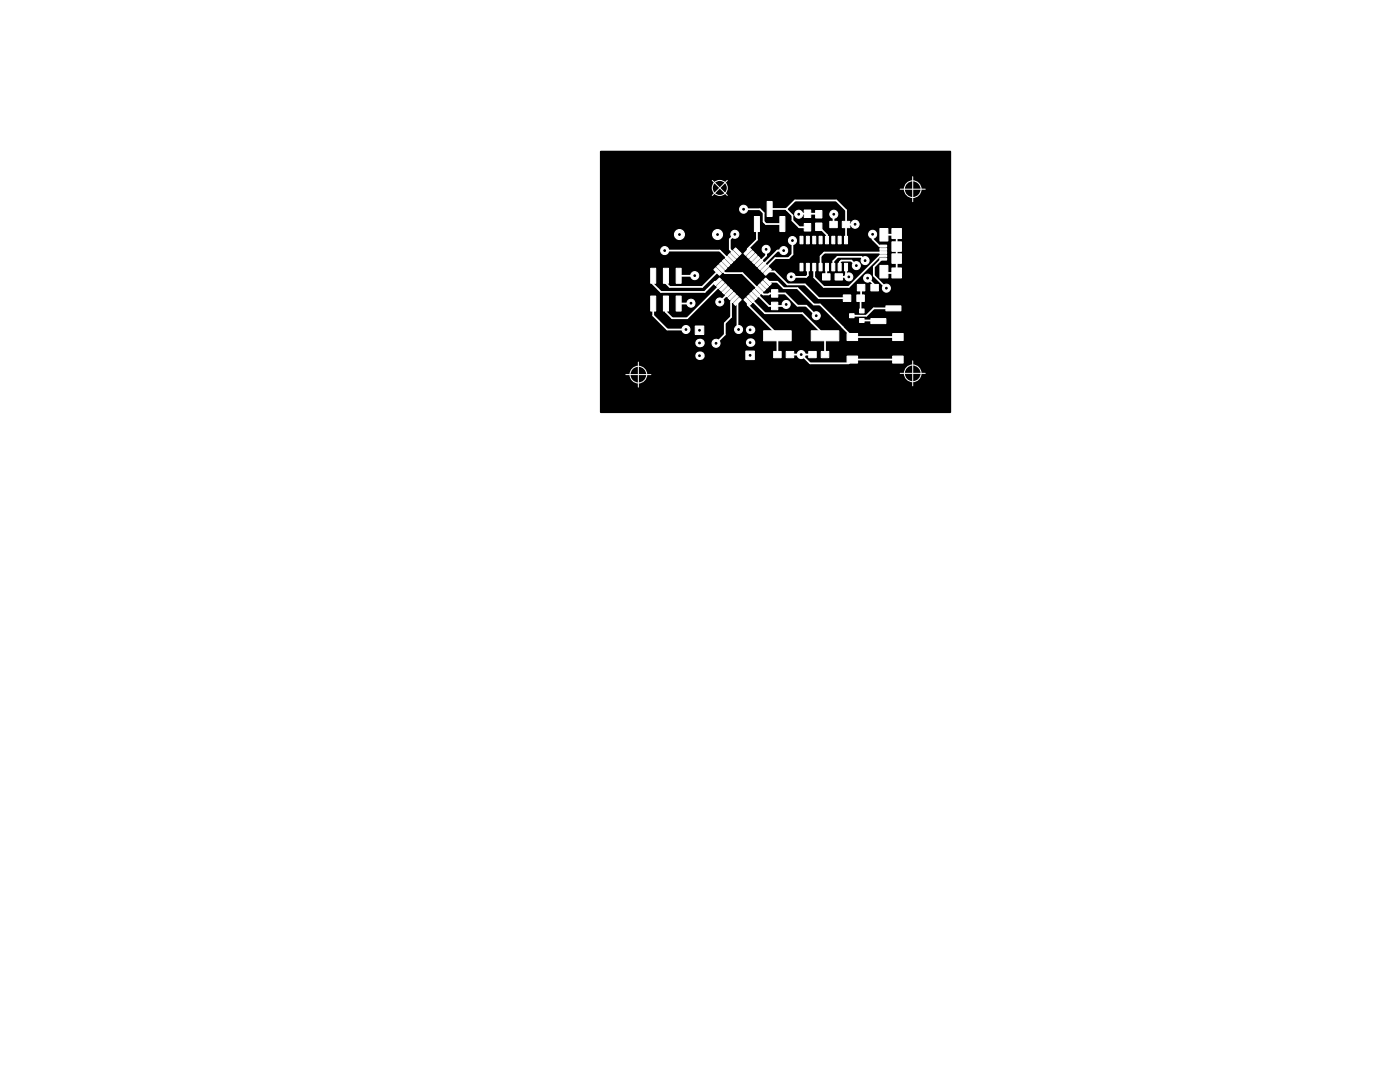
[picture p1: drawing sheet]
<svg xmlns="http://www.w3.org/2000/svg" width="279mm" height="216mm" viewBox="0 0 279 216" stroke-linecap="round" stroke-linejoin="round" font-family="sans-serif">
<path d="M119.9 30.2h69.8v52h-69.8z" fill="#000" stroke="#000" stroke-width=".35"/>
<g fill="none" stroke="#fff" stroke-width=".2">
<path d="M142.2 36l3 3M145.2 36l-3 3M179.6 37.7h5.1M182.2 35.3v5M124.9 74.7h5M127.4 72.3v5M179.6 74.5h5.1M182.2 72v5"/>
<circle cx="143.7" cy="37.5" r="1.5"/>
<circle cx="182.1" cy="37.7" r="1.67"/>
<circle cx="127.4" cy="74.8" r="1.67"/>
<circle cx="182.1" cy="74.5" r="1.67"/>
</g>
<g fill="#fff" stroke="#fff" stroke-width=".2">
<path d="M162.8 44.5h1.2v1.5h-1.2z"/>
<path d="M162.8 42h1.2v1.5h-1.2z"/>
<path d="M160.5 41.9h1.3v1.5h-1.3z"/>
<path d="M160.5 44.6h1.3v1.5h-1.3z"/>
<path d="M178.2 66.6h2.1v1.4h-2.1z"/>
<path d="M169 66.6h2.2v1.4h-2.2z"/>
<path d="M178.2 71h2.1v1.4h-2.1z"/>
<path d="M169 71h2.2v1.4h-2.2z"/>
<path d="M155.6 43.2h1v3h-1z"/>
<path d="M150.6 43.2h1v3h-1z"/>
<path d="M153.1 40.2h1v3h-1z"/>
<path d="M154.4 70.1h1.5v1.3h-1.5z"/>
<path d="M156.9 70.1h1.5v1.3h-1.5z"/>
<path d="M161.4 70.1h1.5v1.3h-1.5z"/>
<path d="M163.9 70.1h1.5v1.3h-1.5z"/>
<path d="M165.6 44.2h1.5v1.2h-1.5z"/>
<path d="M168.1 44.2h1.5v1.2h-1.5z"/>
<path d="M154 57.8h1.2v1.5h-1.2z"/>
<path d="M154 60.3h1.2v1.5h-1.2z"/>
<path d="M166.6 54.6h1.6v1.3h-1.6z"/>
<path d="M164.2 54.6h1.4v1.3h-1.4z"/>
<path d="M153.6 53.4l.3 .4-1.1 1.1-.4-.4z"/>
<path d="M153 52.8l.4 .4-1.2 1.2-.3-.4z"/>
<path d="M152.4 52.3l.4 .4-1.1 1.1-.4-.4z"/>
<path d="M151.9 51.7l.3 .4-1.1 1.1-.4-.4z"/>
<path d="M151.3 51.2l.4 .3-1.1 1.2-.4-.4z"/>
<path d="M149.6 51.7l1.1-1.1 .4 .4-1.1 1.1z"/>
<path d="M150.2 50l.4 .4-1.2 1.1-.4-.3z"/>
<path d="M149.6 49.5l.4 .3-1.1 1.2-.4-.4z"/>
<path d="M146.4 49.8l.4-.3 1.1 1.1-.4 .4z"/>
<path d="M146.2 50l1.2 1.2-.4 .3-1.2-1.1z"/>
<path d="M145.3 51l.4-.4 1.1 1.1-.4 .4z"/>
<path d="M144.7 51.5l.4-.3 1.1 1.1-.4 .4z"/>
<path d="M144.5 51.7l1.2 1.1-.4 .4-1.1-1.1z"/>
<path d="M143.6 52.7l.4-.4 1.1 1.1-.4 .4z"/>
<path d="M143.4 52.8l1.1 1.2-.3 .4-1.2-1.2z"/>
<path d="M142.8 53.4l1.2 1.1-.4 .4-1.1-1.1z"/>
<path d="M143.6 55.5l.4 .4-1.2 1.1-.3-.4z"/>
<path d="M144.2 56l.3 .4-1.1 1.2-.4-.4z"/>
<path d="M143.6 57.7l1.1-1.1 .4 .4-1.1 1.1z"/>
<path d="M144.2 58.3l1.1-1.1 .4 .4-1.2 1.1z"/>
<path d="M144.7 58.9l1.1-1.2 .4 .4-1.1 1.1z"/>
<path d="M146.4 58.3l.4 .4-1.1 1.1-.4-.4z"/>
<path d="M147 58.9l.4 .3-1.2 1.2-.4-.4z"/>
<path d="M147.5 59.4l.4 .4-1.1 1.1-.4-.3z"/>
<path d="M148.5 59.8l.4-.4 1.1 1.2-.4 .3z"/>
<path d="M149.4 58.9l1.2 1.1-.4 .4-1.2-1.2z"/>
<path d="M150 58.3l1.1 1.1-.4 .4-1.1-1.1z"/>
<path d="M150.6 57.7l1.1 1.2-.4 .3-1.1-1.1z"/>
<path d="M150.7 57.6l.4-.4 1.1 1.1-.3 .4z"/>
<path d="M151.3 57l.4-.4 1.1 1.1-.4 .4z"/>
<path d="M152.2 56l1.2 1.2-.4 .4-1.1-1.2z"/>
<path d="M152.8 55.5l1.1 1.1-.3 .4-1.2-1.1z"/>
<path d="M168.5 52.6h.6v1.4h-.6z"/>
<path d="M167.3 52.6h.6v1.4h-.6z"/>
<path d="M166 52.6h.6v1.4h-.6z"/>
<path d="M164.7 52.6h.6v1.4h-.6z"/>
<path d="M163.5 52.6h.6v1.4h-.6z"/>
<path d="M162.2 52.6h.6v1.4h-.6z"/>
<path d="M160.9 52.6h.6v1.4h-.6z"/>
<path d="M159.7 52.6h.6v1.4h-.6z"/>
<path d="M159.7 47.2h.6v1.4h-.6z"/>
<path d="M160.9 47.2h.6v1.4h-.6z"/>
<path d="M162.2 47.2h.6v1.4h-.6z"/>
<path d="M163.5 47.2h.6v1.4h-.6z"/>
<path d="M164.7 47.2h.6v1.4h-.6z"/>
<path d="M166 47.2h.6v1.4h-.6z"/>
<path d="M167.3 47.2h.6v1.4h-.6z"/>
<path d="M168.5 47.2h.6v1.4h-.6z"/>
<path d="M176.8 61h3v1h-3z"/>
<path d="M173.8 63.6h3v1h-3z"/>
<circle cx="143.2" cy="46.8" r="1"/>
<circle cx="135.6" cy="46.8" r="1"/>
</g>
<g fill="#fff">
<circle cx="139.6" cy="71" r=".85"/>
<circle cx="139.6" cy="68.4" r=".85"/>
</g>
<g fill="#fff" stroke="#fff" stroke-width=".2">
<path d="M138.8 65h1.7v1.7h-1.7z"/>
<path d="M148.9 70h1.7v1.7h-1.7z"/>
</g>
<g fill="#fff">
<circle cx="149.7" cy="68.4" r=".85"/>
<circle cx="149.7" cy="65.8" r=".85"/>
</g>
<g fill="#fff" stroke="#fff" stroke-width=".2">
<path d="M129.9 53.5h1v3h-1z"/>
<path d="M129.9 59.1h1v3h-1z"/>
<path d="M132.4 53.5h1v3h-1z"/>
<path d="M132.4 59.1h1v3h-1z"/>
<path d="M134.9 53.5h1v3h-1z"/>
<path d="M134.9 59.1h1v3h-1z"/>
<path d="M171 58.9h1.5v1.3h-1.5z"/>
<path d="M168.3 58.9h1.5v1.3h-1.5z"/>
<path d="M171.1 56.7h1.5v1.3h-1.5z"/>
<path d="M173.8 56.7h1.5v1.3h-1.5z"/>
<path d="M169.6 62.6h.8v.8h-.8z"/>
<path d="M171.6 63.6h.9v.7h-.9z"/>
<path d="M171.6 61.7h.9v.7h-.9z"/>
<path d="M161.9 66h5.5v2h-5.5z"/>
<path d="M152.4 66h5.5v2h-5.5z"/>
<path d="M178 45.6h1.9v2h-1.9z"/>
<path d="M175.6 53h1.6v2.5h-1.6z"/>
<path d="M175.6 51.5h1.3v.4h-1.3z"/>
<path d="M175.6 50.8h1.3v.4h-1.3z"/>
<path d="M175.6 50.2h1.3v.4h-1.3z"/>
<path d="M175.6 49.6h1.3v.4h-1.3z"/>
<path d="M175.6 48.9h1.3v.4h-1.3z"/>
<path d="M175.6 45.6h1.6v2.5h-1.6z"/>
<path d="M178 53.5h1.9v2h-1.9z"/>
<path d="M178 50.6h1.9v1.9h-1.9z"/>
<path d="M178 48.3h1.9v1.8h-1.9z"/>
<circle cx="162.9" cy="63" r=".8"/>
<circle cx="136.9" cy="65.7" r=".8"/>
<circle cx="176.9" cy="57.5" r=".8"/>
<circle cx="170.6" cy="44.7" r=".8"/>
<circle cx="148.4" cy="41.7" r=".8"/>
<circle cx="166.4" cy="42.7" r=".8"/>
<circle cx="132.6" cy="50" r=".8"/>
<circle cx="156.9" cy="60.7" r=".8"/>
<circle cx="159.9" cy="70.7" r=".8"/>
<circle cx="137.9" cy="60.5" r=".8"/>
<circle cx="169.4" cy="55.2" r=".8"/>
<circle cx="173.1" cy="55.5" r=".8"/>
<circle cx="174.1" cy="46.7" r=".8"/>
<circle cx="159.4" cy="42.7" r=".8"/>
<circle cx="138.6" cy="55" r=".8"/>
<circle cx="152.9" cy="49.7" r=".8"/>
<circle cx="147.4" cy="65.7" r=".8"/>
<circle cx="143.7" cy="60.2" r=".8"/>
<circle cx="157.9" cy="55.2" r=".8"/>
<circle cx="142.9" cy="68.5" r=".8"/>
<circle cx="170.9" cy="53" r=".8"/>
<circle cx="156.4" cy="50" r=".8"/>
<circle cx="172.6" cy="52" r=".8"/>
<circle cx="158.1" cy="48" r=".8"/>
<circle cx="146.6" cy="46.7" r=".8"/>
</g>
<g fill="none" stroke="#fff" stroke-width=".35">
<path d="M132.6 50h11l1.9 1.9M143.8 53.6l.9 .9h3.5l4.1 4.2h1.1l.2-.1h3.1l2.5 2.4h1.7l2 2M148.4 41.7h3.2l.8 .8v1.8l.5 .4h3.2M150.9 58.5l2.6 2.5h3.1l.3-.3M153.6 41.7h3.3l1.3 1.3v1l1.3 1.3h1.7M157 41.9v-.3l1.6-1.6h8.3l2 1.9-.1 6M166.4 42.7l-.1 2.1M168.8 53.3v1.4l.6 .6h-2M168.9 44.8h-.1M170.6 44.7l-1.7 .1M173.2 55.5l1.4 1.4v.5M174.2 46.7v1l1.3 1.4h.8"/>
<path d="M176.3 51.7h-.3l-1.6 1.6v1.7l2.5 2.5M176.3 51h-.7l-6.2 6.3h-5l-1.9-2v-2M176.3 50.4h-11.8l-.7 .7v2.2M176.4 46.8h2.3l.3-.2v7.9h-2.3l-.3-.3M130.4 60.6v2.4l2.8 2.7h3.7M137.9 60.5l-2.5 .1M157.6 70.7h4.6M159.9 70.7l1.7 1.8h7.7l.8-.8h9.1M164.6 67v3.7"/>
</g>
<circle cx="164.6" cy="70.7" r=".17" fill="#fff"/>
<g fill="none" stroke="#fff" stroke-width=".35">
<path d="M130.4 55v1.7l1.5 1.6h8.7l2.1-2.1h.5M138.6 55h-3.2M143.2 46.8v.5M143.2 54.2l-3 3.1h-6.6l-.7-.8v-1.5M143.2 54.2h.1M143.8 56.8l-6.6 6.7h-3l-1.3-1.2v-1.7M145.5 58.5l-1.9 1.8M146.6 59.6l-.7 .7v3l-1.3 1.2v2.2l-1.7 1.8M146.6 46.7l-1 1v2l1 1.1M149.8 59.6h.1M149.8 59.6l2.8 2.9h7.5l4.5 4.5M151.1 44.7v3.1l-1.9 1.9v.5"/>
<path d="M152.9 49.7v1.3l-1.4 1.5M153.2 54.2h1.4l2.6 2.5h3.4l2.8 2.8h5.6M153.2 56.2h1.9l1.3 1.3h2.8l3.2 3.2h1.2l6.5 6.6h9.1M156.4 50h-1.2l-3.1 3M158.2 48v2.7l-.8 .8h-2.7l-2.1 2.1M159.4 42.7l.1-.1 3.9 .1M161.2 53.3v1.6l-.3 .4h-3M163.4 45.3l1.6 1.6v1M165 53.3l-.1 .1v1.9M170.9 53l-1-1h-2l-.3 .3v1M171.9 57.4l-.2 4.4 .3 .2M172.6 52l-.7-.7h-4.7l-.9 .8v1.2"/>
<path d="M147.2 60.2v5.3l.2 .2M149.2 60.2v.6l6 6v3.9M155.2 70.7h.1M172 64h3.2l.1 .1M178.3 61.5h-3.9l-1.5 1.5h-2.9"/>
</g>
<g fill="#000" stroke="#000" stroke-width=".2">
<circle cx="132.6" cy="50" r=".18"/>
<circle cx="135.6" cy="46.8" r=".17"/>
<circle cx="138.6" cy="55" r=".18"/>
<circle cx="143.2" cy="46.8" r=".17"/>
<circle cx="146.6" cy="46.7" r=".17"/>
<circle cx="148.4" cy="41.7" r=".17"/>
<circle cx="152.9" cy="49.7" r=".17"/>
<circle cx="156.4" cy="50" r=".18"/>
<circle cx="157.9" cy="55.3" r=".17"/>
<circle cx="158.2" cy="48" r=".18"/>
<circle cx="159.4" cy="42.7" r=".17"/>
<circle cx="166.4" cy="42.7" r=".17"/>
<circle cx="169.4" cy="55.3" r=".17"/>
<circle cx="170.6" cy="44.7" r=".18"/>
<circle cx="170.9" cy="53" r=".18"/>
<circle cx="172.6" cy="52" r=".18"/>
<circle cx="173.1" cy="55.5" r=".17"/>
<circle cx="174.1" cy="46.7" r=".17"/>
<circle cx="176.9" cy="57.5" r=".17"/>
<circle cx="136.9" cy="65.7" r=".18"/>
<circle cx="137.9" cy="60.5" r=".18"/>
<circle cx="139.6" cy="71" r=".17"/>
<circle cx="139.6" cy="68.4" r=".17"/>
<circle cx="139.6" cy="65.9" r=".17"/>
<circle cx="142.9" cy="68.5" r=".18"/>
<circle cx="143.6" cy="60.3" r=".17"/>
<circle cx="147.4" cy="65.7" r=".17"/>
<circle cx="149.7" cy="70.9" r=".17"/>
<circle cx="149.7" cy="65.8" r=".17"/>
<circle cx="149.7" cy="68.4" r=".17"/>
<circle cx="156.9" cy="60.7" r=".17"/>
<circle cx="159.9" cy="70.7" r=".17"/>
<circle cx="162.9" cy="63" r=".17"/>
</g>
</svg>
